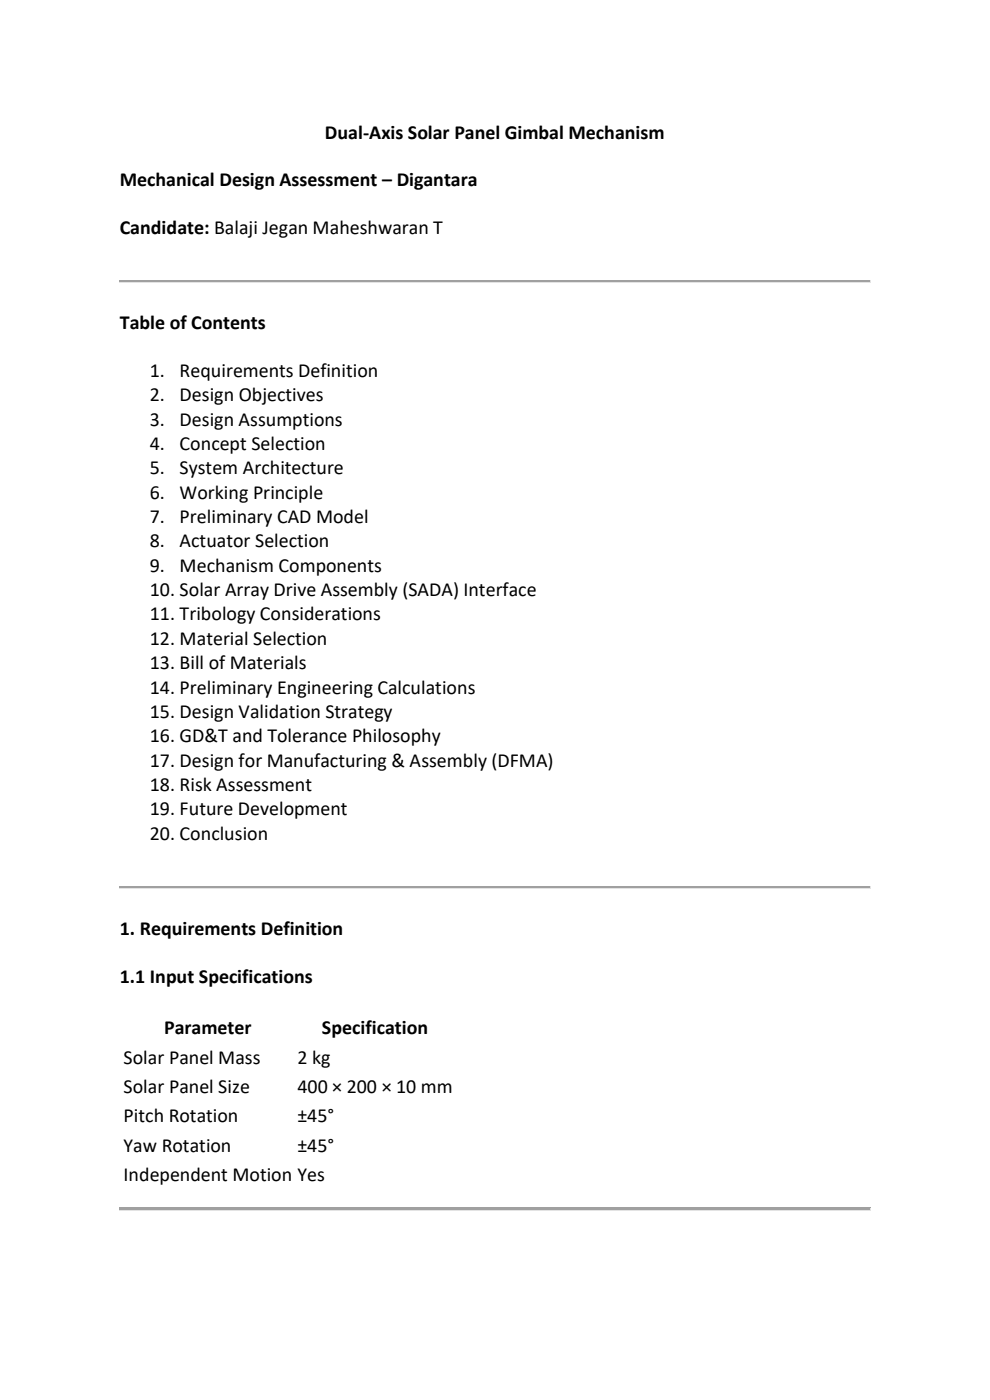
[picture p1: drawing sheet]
<svg xmlns="http://www.w3.org/2000/svg" width="210mm" height="297mm" viewBox="0 0 210 297" stroke-linecap="round" stroke-linejoin="round" font-family="sans-serif">
<defs><g id="words">
<g font-size="4.2">
<text x="68.9" y="29.4">Dual-Axis Solar Panel Gimbal Mechanism</text>
<text x="25.4" y="39.5">Mechanical Design Assessment – Digantara</text>
<text x="25.4" y="49.6">Candidate: Balaji Jegan Maheshwaran T</text>
<text x="25.4" y="69.9">Table of Contents</text>
<text x="31.8" y="80">1.</text>
<text x="38.1" y="80">Requirements Definition</text>
<text x="31.8" y="85.1">2.</text>
<text x="38.1" y="85.1">Design Objectives</text>
<text x="31.8" y="90.3">3.</text>
<text x="31.8" y="95.5">4.</text>
<text x="38.1" y="90.3">Design Assumptions</text>
<text x="38.1" y="95.5">Concept Selection</text>
<text x="31.8" y="100.6">5.</text>
<text x="38.1" y="100.6">System Architecture</text>
<text x="31.8" y="105.8">6.</text>
<text x="38.1" y="105.8">Working Principle</text>
<text x="31.8" y="111">7.</text>
<text x="38.1" y="111">Preliminary CAD Model</text>
<text x="31.8" y="116.1">8.</text>
<text x="38.1" y="116.1">Actuator Selection</text>
<text x="31.8" y="121.3">9.</text>
<text x="38.1" y="121.3">Mechanism Components</text>
<text x="31.8" y="126.5">10. Solar Array Drive Assembly (SADA) Interface</text>
<text x="31.8" y="131.6">11. Tribology Considerations</text>
<text x="31.8" y="136.8">12. Material Selection</text>
<text x="31.8" y="142">13. Bill of Materials</text>
<text x="31.8" y="147.2">14. Preliminary Engineering Calculations</text>
<text x="31.8" y="152.3">15. Design Validation Strategy</text>
<text x="31.8" y="157.5">16. GD&amp;T and Tolerance Philosophy</text>
<text x="31.8" y="162.7">17. Design for Manufacturing &amp; Assembly (DFMA)</text>
<text x="31.8" y="167.8">18. Risk Assessment</text>
<text x="31.8" y="173">19. Future Development</text>
<text x="31.8" y="178.2">20. Conclusion</text>
<text x="25.4" y="198.4">1. Requirements Definition</text>
<text x="25.4" y="208.5">1.1 Input Specifications</text>
<text x="34.8" y="219.4">Parameter</text>
<text x="68.3" y="219.4">Specification</text>
<text x="26.2" y="225.6">Solar Panel Mass</text>
<text x="63.1" y="225.6">2 kg</text>
<text x="26.2" y="231.9">Solar Panel Size</text>
<text x="63.1" y="231.9">400 × 200 × 10 mm</text>
<text x="26.2" y="238.1">Pitch Rotation</text>
<text x="63.1" y="238.1">±45°</text>
<text x="26.2" y="244.3">Yaw Rotation</text>
<text x="63.1" y="244.3">±45°</text>
<text x="26.2" y="250.5">Independent Motion Yes</text>
</g>
</g></defs>
<g fill="#a0a0a0">
<path d="M25.4 59.4h159.2v.6h-159.2z" fill-rule="evenodd"/>
<path d="M25.4 59.4l.1 .1z" fill-rule="evenodd"/>
<path d="M25.4 59.4l.1 .1z" fill-rule="evenodd"/>
</g>
<path d="M25.5 59.5h159.1" fill="none" stroke="#a0a0a0" stroke-width=".21"/>
<path d="M184.6 59.4l.1 .1z" fill-rule="evenodd" fill="#e3e3e3"/>
<g fill="#a0a0a0">
<path d="M184.6 59.4l.1 .1z" fill-rule="evenodd"/>
<path d="M25.4 59.5l.1 .4z" fill-rule="evenodd"/>
</g>
<path d="M184.6 59.5l.1 .4z" fill-rule="evenodd" fill="#e3e3e3"/>
<path d="M25.4 59.9l.1 .1z" fill-rule="evenodd" fill="#a0a0a0"/>
<path d="M25.4 59.9l.1 .1z" fill-rule="evenodd" fill="#e3e3e3"/>
<path d="M25.5 60h159.1" fill="none" stroke="#e3e3e3" stroke-width=".21"/>
<g fill="#e3e3e3">
<path d="M184.6 59.9l.1 .1z" fill-rule="evenodd"/>
<path d="M184.6 59.9l.1 .1z" fill-rule="evenodd"/>
</g>
<g fill="#a0a0a0">
<path d="M25.4 188h159.2v.5h-159.2z" fill-rule="evenodd"/>
<path d="M25.4 188l.1 .1z" fill-rule="evenodd"/>
<path d="M25.4 188l.1 .1z" fill-rule="evenodd"/>
</g>
<path d="M25.5 188h159.1" fill="none" stroke="#a0a0a0" stroke-width=".21"/>
<path d="M184.6 188l.1 .1z" fill-rule="evenodd" fill="#e3e3e3"/>
<g fill="#a0a0a0">
<path d="M184.6 188l.1 .1z" fill-rule="evenodd"/>
<path d="M25.4 188.1l.1 .4z" fill-rule="evenodd"/>
</g>
<path d="M184.6 188.1l.1 .4z" fill-rule="evenodd" fill="#e3e3e3"/>
<path d="M25.4 188.5h.1z" fill-rule="evenodd" fill="#a0a0a0"/>
<path d="M25.4 188.5h.1z" fill-rule="evenodd" fill="#e3e3e3"/>
<path d="M25.5 188.5h159.1" fill="none" stroke="#e3e3e3" stroke-width=".21"/>
<g fill="#e3e3e3">
<path d="M184.6 188.5h.1z" fill-rule="evenodd"/>
<path d="M184.6 188.5h.1z" fill-rule="evenodd"/>
</g>
<g fill="#a0a0a0">
<path d="M25.4 256.2h159.2v.5h-159.2z" fill-rule="evenodd"/>
<path d="M25.4 256.2l.1 .1z" fill-rule="evenodd"/>
<path d="M25.4 256.2l.1 .1z" fill-rule="evenodd"/>
</g>
<path d="M25.5 256.2h159.1" fill="none" stroke="#a0a0a0" stroke-width=".21"/>
<path d="M184.6 256.2l.1 .1z" fill-rule="evenodd" fill="#e3e3e3"/>
<g fill="#a0a0a0">
<path d="M184.6 256.2l.1 .1z" fill-rule="evenodd"/>
<path d="M25.4 256.3l.1 .4z" fill-rule="evenodd"/>
</g>
<path d="M184.6 256.3l.1 .4z" fill-rule="evenodd" fill="#e3e3e3"/>
<path d="M25.4 256.7h.1z" fill-rule="evenodd" fill="#a0a0a0"/>
<path d="M25.4 256.7h.1z" fill-rule="evenodd" fill="#e3e3e3"/>
<path d="M25.5 256.7h159.1" fill="none" stroke="#e3e3e3" stroke-width=".21"/>
<g fill="#e3e3e3">
<path d="M184.6 256.7h.1z" fill-rule="evenodd"/>
<path d="M184.6 256.7h.1z" fill-rule="evenodd"/>
</g>
<use href="#words"/>
</svg>
